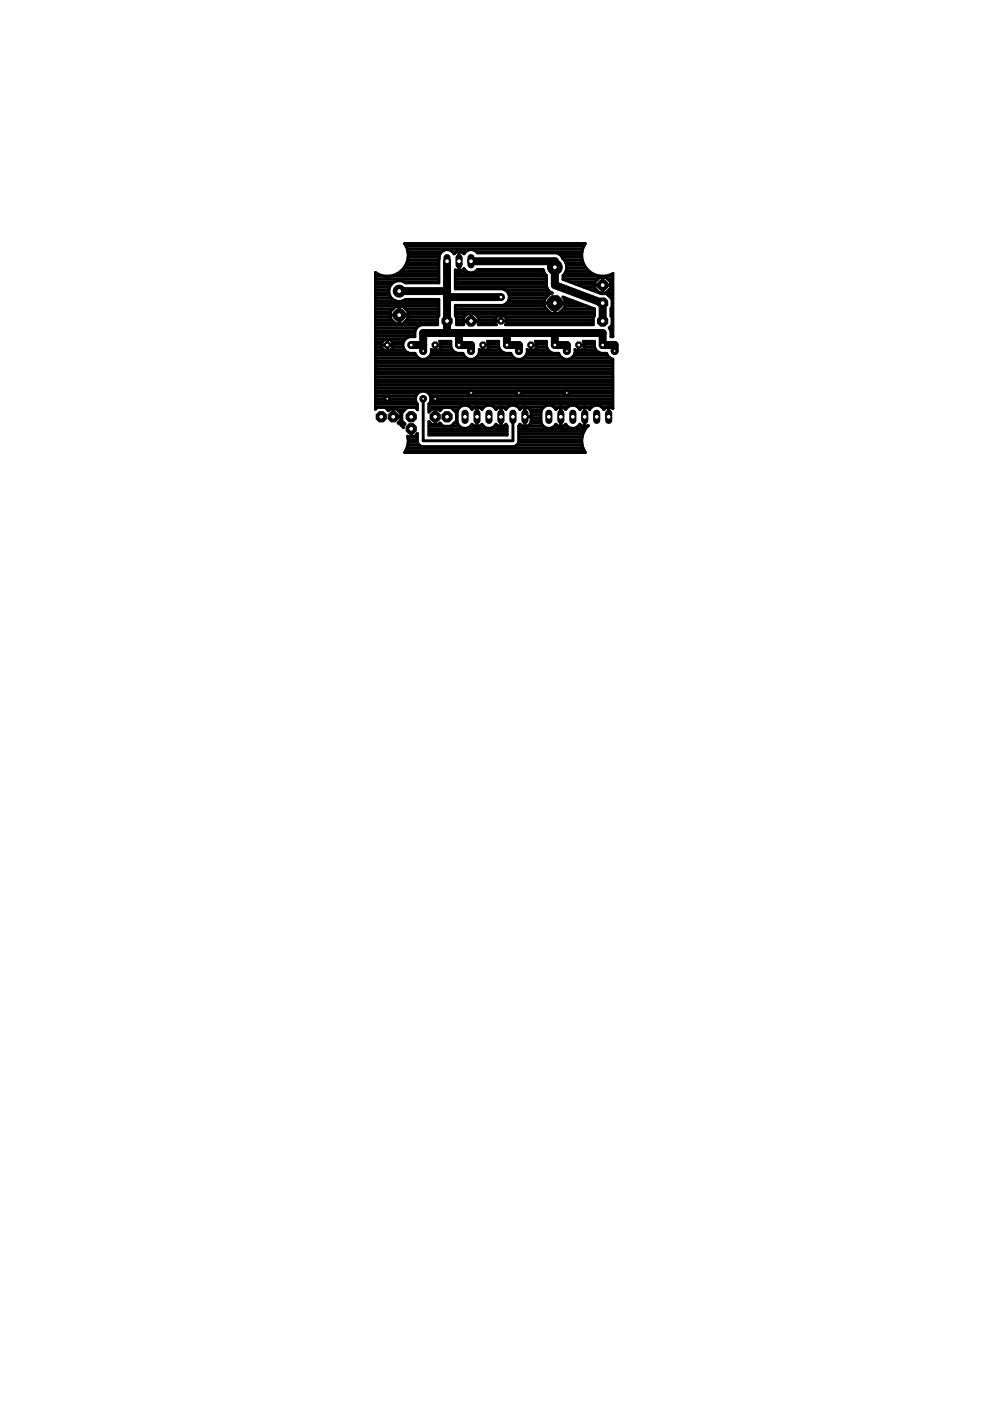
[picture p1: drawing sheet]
<svg xmlns="http://www.w3.org/2000/svg" width="210mm" height="297mm" viewBox="0 0 210 297" stroke-linecap="round" stroke-linejoin="round" font-family="sans-serif">
<path d="M94.8 55.4v15.2M99.9 55.4h17.7v5.1l10.2 3.8v3.8M84.6 61.7h10.2M87.2 73.2h2.5M89.7 74.4v-3.8h38.1v2.6h2.5v1.2M94.8 63h11.4M97.3 70.6v2.6h2.6v1.2M107.5 70.6v2.6h2.5v1.2M117.6 70.6v2.6h2.6v1.2" fill="none" stroke="#000" stroke-width="1.7"/>
<g fill="none" stroke="#000" stroke-width=".61">
<path d="M79.6 58.6h13.4M79.6 59.7h4.2M79.6 59.2h13.4M79.6 58h.4M80.2 58.2l-.6-.4v29l.4-.4h1.7l.7 .7 .3-.4h1.4l.9 1v1.3l-.6 .7 .6 .4M80.2 58.2h.1M80.2 58.2l1.3 .3M84 58.2h.1M84 58.2l-1.3 .3M84.2 58h8.8M85 57.5h.1M85 57.5l-1 .7"/>
<path d="M85.1 57.4h7.9M85.5 59.7h7.5M85.6 56.9h7.4M85.9 56.5l-.9 1M85.9 51.7h.1M85.9 56.5v.1M85.9 51.7l.5 1.2M85.9 51.7l38.2-.1-.6 1.3-.2 1.2M86 56.3h7M86.1 52.2h37.7M86.3 55.7h6.7M86.4 52.8h37.1"/>
<path d="M86.4 52.9l.2 1.2M86.4 52.9h.1M86.4 55.1h6.6M86.5 53.4h7.2M86.5 54.5h6.6M86.6 54h6.7M86.6 54.1l-.2 1.3-.5 1.1M86.6 54.1h.1M95.9 53.4h1M96.5 58.6h19.4M96.5 59.7h19.4M96.5 59.2h19.4"/>
<path d="M96.5 58h19M96.5 57.4h.5M97.3 53.3v4.2M97.3 55.4h.1M97.3 57.4h.1M97.3 56.9h.1M97.3 56.3h.1M97.3 55.7h.1M97.3 55.1h.1M97.3 54.5h.1M97.3 54h.1M97.3 53.4h.1"/>
<path d="M97.6 57.4l-.4 .1-.7-.3v4.1h10.1l.6 .2 .5 .5M97.7 57.4h1.1M97.8 53.4h.9M101 57.4h14.3M101 53.4h22.4M115.1 57.1l.4 1 .4 .3v2.4M115.1 57.1h-13.9a1.66 1.66 0 0 1-2.8-.2l-.8 .5M115.1 57.1h.1M118.7 54h4.6M119.2 54.5h4.2M119.4 58.6h10.5M119.4 59.2h7.4"/>
<path d="M119.6 55.1h3.9M119.8 58h5.9M119.9 55.7h3.8M120 57.4h4.8M120.1 56.9h4.2M120.1 56.3h3.8M120.7 59.7h5.5M123.3 54.1h.1M123.3 54.1l.2 1.3M123.5 55.4h.1M123.5 55.4l.5 1.1M124 56.5v.1"/>
<path d="M124 56.5l.9 1M124.9 57.5h.1M124.9 57.5l1 .7M125.9 58.2h.1M125.9 58.2l1.2 .3M127.8 58.8v3.3M127.8 59.7h.1M127.8 59.2h.1M128.8 59.2h1.1M129.4 59.7h.5M129.6 58.2h.1M129.6 58.2l-1.2 .3"/>
<path d="M129.9 58h.1M129.9 58l-.3 .2M129.9 58v13.4h-.4v-1.1l-.3-.8 .6-.6v-1.7M79.6 79.9h50.3M79.6 79.4h50.3M79.6 78.8h50.3M79.6 78.2h50.3M79.6 77.6h50.3M79.6 77h50.3M79.6 76.5h50.3M79.6 75.9h9.1M79.6 75.3h8.6"/>
<path d="M79.6 74.7h6.8M79.6 74.2h1.8M79.6 73.6h1.3M79.6 73h1.3M79.6 72.4h1.5M79.6 71.9h6.4M79.6 71.3h8.4M79.6 70.7h8.4M79.6 70.1h8.4M79.6 69.6h8.7M79.6 69h9.5M79.6 68.4h4.1"/>
<path d="M79.6 67.8h3.5M79.6 67.2h3.2M79.6 66.7h3.2M79.6 66.1h3.2M79.6 65.5h3.8M79.6 64.9h13.4M79.6 64.3h13.4M79.6 63.8h4.3M79.6 63.2h3.4M79.6 62.6h3.1M79.6 62h2.9M79.6 61.5h2.9"/>
<path d="M79.6 60.9h3M79.6 60.3h3.4M80.9 73.2h2.4M82.1 71.9v2.5M82.1 74.2h.1M82.1 73.6h.1M82.1 73h.1M82.1 72.4h.1M82.8 66.8h3.7M82.8 74.2h2.9M83.1 72.4h2.5M83.3 73.6h2.2"/>
<path d="M83.3 73h2.1M84.6 65v3.6M84.6 68.4h.1M84.6 67.8h.1M84.6 67.2h.1M84.6 66.7h.1M84.6 66.1h.1M84.6 65.5h.1M85.4 63.8h7.6M85.6 68.4h7.2M85.7 74.1l.5 .5 .6 .3h1.2l.2 .5 .5 .5M85.9 65.5h7.1"/>
<path d="M86.2 67.8h6.6M86.5 67.2h6.3M86.5 66.7h6.5M86.5 66.1h6.5M90.7 75.9h8.2M91.2 75.3h7.1M91.5 74.8v-.7l.3 .3h1l.7-.7v-1.1l-.3-.2h2.4a1.94 1.94 0 0 0 1.4 2.5h1.2l.2 .5 .5 .5M91.5 74.8a1.78 1.78 0 0 1-2.8 1.1M91.5 74.7h5.1M91.5 74.2h.1M92.3 74.2h.1M92.3 73.6h.1"/>
<path d="M92.8 67.2v1.7h-3.4a1.94 1.94 0 0 0-1.4 2.5 1.98 1.98 0 0 0-2.6 1.4v.7l.3 .6M92.8 67.2l.2-.2v-3.5h-7a2.21 2.21 0 0 1-3-.3 2.21 2.21 0 0 1 0-3 2.21 2.21 0 0 1 3-.2h7v-5a1.75 1.75 0 0 1 1.2-1.9 1.75 1.75 0 0 1 2.1 .7 1.29 1.29 0 0 1 2.1 0 1.66 1.66 0 0 1 2.8-.2h16.8l.6 .3 .7 .9a2.39 2.39 0 0 1 .1 3.6v.8l8.1 3.1h1.1l1.2 1.1v1.7l-.3 .2v1.7l.3 .2M93 74.2h2.9M93.3 72.4h2.3M93.5 73.2h-1.2v1.2M93.5 73.6h2.1M93.5 73h2.1M96.5 66.7h2.5M96.5 66.1h19.9M96.5 65.5h19.4M96.5 64.9h19M96.5 60.9h19.4"/>
<path d="M96.5 60.3h19.4M96.8 67.2h1.6M96.8 68.4h1.4M96.8 67.8h1.4M98.2 68.1h3.3M98.9 75.9l.6 .3h.7l.7-.3M99.9 66.4v1.7M99.9 67.8h.1M99.9 67.2h.1M99.9 66.7h.1M100.8 66.7h25.2M100.9 75.9h8.1"/>
<path d="M101.3 67.2h4M101.4 75.3h7.1M101.5 68.4h3.5M101.5 67.8h3.5M101.6 74.8l-.3 .6-.4 .5M101.6 74.7h5.2M101.6 74.2h.1M102.4 74.2h.1M102.4 73.6h.1M103.1 74.2h2.9M103.4 72.4h2.3M103.6 73.2h-1.2v1.2"/>
<path d="M103.6 73.6h2.2M103.6 73h2.1M105 68.1h2.4M106 74.1l.5 .5 .6 .3h1.2l.2 .5 .5 .5M106 74.1l-.3-.6v-1.1h-2.4l.3 .2v1.1l-.7 .7h-1l-.3-.3v.7M106.2 66.9v1.2M106.2 67.8h.1M106.2 67.2h.1M107.1 61.5h9.1M107.1 67.2h18.7M107.3 64.3h8.2M107.4 68.4h18.4"/>
<path d="M107.4 67.8h18.4M107.7 62a1.78 1.78 0 0 1-1.1 2.7h-10.1v2.3l.3 .2M107.7 62h9.2M107.8 63.8h7.7M107.9 62.6h8.4M108 63.2h7.7M109 75.9l.7 .3h.7l.6-.3M111 75.9h8.2M111.5 75.3h7.2M111.8 74.8l-.3 .6-.5 .5M111.8 74.7h5.1M111.8 74.2h.1"/>
<path d="M112.6 74.2h.1M112.6 73.6h.1M113.3 74.2h2.9M113.6 72.4h2.3M113.8 73.2h-1.2v1.2M113.8 73.6h2.1M113.8 73h2.1M115.5 64.3h4.3M115.9 60.8v.1M115.9 60.9l.3 .6M116.2 74.1l-.3-.6v-1.1h-2.4l.3 .2v1.1l-.7 .7h-1l-.3-.3v.7M116.2 74.1l.4 .5 .7 .3h1.2a1.77 1.77 0 0 0 2.7 1"/>
<path d="M116.2 61.5h.1M116.2 61.5l.4 .5M116.7 62h.1M116.7 62l.4 .1h-.3l-1.3 1.3v1.8l1.3 1.2h1.7l1.3-1.2v-1.8l-.4-.4 6.6 2.5M117.6 64.3v2.1M117.6 66.1h.1M117.6 65.5h.1M117.6 64.9h.1M117.6 64.3h.1M118.8 66.1h7.2M119.4 65.5h6.6M119.6 63.2h.4"/>
<path d="M119.8 64.9h4.8M119.8 64.3h3.2M119.8 63.8h1.7M121.2 75.9h8.1M121.7 75.3h7.1M121.9 74.8l-.2 .6-.5 .5M121.9 74.7h5.2M121.9 74.2h.1M122.2 60.3h4M122.7 74.2h.1M122.7 73.6h.1M123.4 74.2h2.9"/>
<path d="M123.7 72.4h2.3M123.8 60.9h2.4M123.9 73.2h-1.2v1.2M123.9 73.6h2.2M123.9 73h2.1M125.3 61.5h1.2M126 65.5v1.5l-.2 .2v1.7h-18.7l.3-.3v-1l-.7-.7h-1l-.7 .7v1l.3 .3h-3.9l.1-.2v-1.3l-1-1h-1.3l-1 1 .1 1.5h-1.5v-1.7M126.2 60.5h3.2M126.3 74.1l-.3-.6v-1.1h-2.3l.2 .2v1.1l-.7 .7h-1l-.3-.3v.7M126.3 74.1l.5 .5 .6 .3h1.2l.2 .5 .5 .5M126.9 62h.2M127.8 62h.1"/>
<path d="M127.8 61.5h.1M127.8 60.9h.1M127.8 60.3h.1M128.5 62h1.4M129 62.6h.9M129.1 61.5h.8M129.2 69.6h.7M129.3 75.9l.6 .3v10.4M129.4 60.9h.5M129.4 60.3h.5M129.5 70.1h.4M129.5 71.3h.4"/>
<path d="M129.5 70.7h.4M129.5 66.7h.4M129.5 66.1h.4M129.5 65.5h.4M129.5 63.2h.4M129.7 69h.2M129.8 68.4h.1M129.8 67.8h.1M129.8 67.2h.1M129.8 64.9h.1M129.8 64.3h.1M129.8 63.8h.1"/>
<path d="M79.6 86.3h8.9M79.6 85.7h8.9M79.6 85.1h8.6M79.6 84.6h8.5M79.6 84h8.6M79.6 83.4h9M79.6 82.8h50.3M79.6 82.3h50.3M79.6 81.7h50.3M79.6 81.1h50.3M79.6 80.5h50.3M82.1 86.9h.5"/>
<path d="M83.4 88.4h1.6M83.4 86.7v1.7M83.4 88h.1M83.4 87.4h.1M83.4 86.9h.1M84.2 86.9h1.7M84.5 89.7h1.2M84.8 87.4h.5M84.9 89.2h.3M85 88.6h.2M85 88h.2M85 90.1h.1"/>
<path d="M85.2 90.3h.3M86 95.5h37.9M86.3 95h37.3M86.4 94.7l-.6 1.2h38.2M86.4 94.7h.1M86.4 94.4h2.5M86.4 92.6h2.1M86.5 93.8h2M86.5 93.2h2M87.2 90.9v1.7M87.2 90.9h.1M87.2 92.1h.1"/>
<path d="M87.2 91.5h.1M88.3 92.1h.2M88.5 86.9h.1M88.5 86.9v-1.3a1.63 1.63 0 0 1 .1-2.2 1.63 1.63 0 0 1 2.2 0 1.63 1.63 0 0 1 .1 2.2v1.8l.7-.7h1.3l.4 .4 .7-.7h1.6l1.2 1.1v1.7l-1.2 1.2h-1.6l-.7-.7-.4 .3h-1.3l-.7-.6v2.8h16.6v-1.9M88.5 86.9l-.5-.5h-1.6l-1.2 1.1v1.7l.7 .7-.4 .3v.5l-.5-.6M89.7 84.6v8.9h19.1v-5.1M90.8 83.4h39.1M90.9 86.3h6.7M90.9 90.9h16.6M90.9 92.1h16.6M90.9 91.5h16.6M90.9 90.3h3"/>
<path d="M90.9 89.7h.4M90.9 86.9h.5M90.9 85.7h39M91.2 84h38.7M91.2 85.1h38.7M91.3 84.6h38.6M92.3 88.4h.1M92.3 86.7v3.3M92.3 89.7h.1M92.3 89.2h.1M92.3 88.6h.1M92.3 88h.1"/>
<path d="M92.3 87.4h.1M92.3 86.9h.1M93.1 86.9h.4M93.2 89.7h.1M95.7 90.3h1.7M96.1 86.9h1M96.2 89.7h.8M96.7 87.4h.2M96.8 89.2h.1M96.8 88.6h.1M96.8 88h.1M99.7 86.3h2.9"/>
<path d="M99.8 90.3h.8M101 86.3l-.5 .2-.4 .3a1.68 1.68 0 0 0-1.8-.9 1.68 1.68 0 0 0-1.4 1.4v2.2a1.69 1.69 0 0 0 1.4 1.3 1.69 1.69 0 0 0 1.8-.9 1.32 1.32 0 0 0 2.1 0 1.67 1.67 0 0 0 3 0 1.32 1.32 0 0 0 2.1 0l.2 .4M101.1 88.4h.1M101.1 86.3v4.2M101.1 90.3h.1M101.1 89.7h.1M101.1 89.2h.1M101.1 88.6h.1M101.1 88h.1M101.1 87.4h.1M101.1 86.9h.1M101.2 86.3l.6 .2 .4 .3a1.65 1.65 0 0 1 1.5-.9 1.65 1.65 0 0 1 1.5 .9l.3-.3 .6-.2"/>
<path d="M101.7 90.3h.8M104.7 86.3h3M104.9 90.3h.7M106.2 86.3v4.2M106.2 88.4h.1M106.2 90.3h.1M106.2 89.7h.1M106.2 89.2h.1M106.2 88.6h.1M106.2 88h.1M106.2 87.4h.1M106.2 86.9h.1"/>
<path d="M106.3 86.3l.6 .2 .4 .3a1.65 1.65 0 0 1 1.5-.9 1.65 1.65 0 0 1 1.4 .9l.4-.3 .6-.2M106.8 90.3h.7M109.6 94.4h13.9M109.8 86.3h5.5M109.9 93.8h13.5M110 90.3v3.4l-.5 .8-.5 .2h-19.5l-.8-.6-.2-.4v-1.8l-.6 .7-1.5-.1 .2 1-.2 1.2M110 90.9h14.1M110 93.2h13.4M110 92.6h13.4M110 92.1h13.6M110 91.5h13.8M110 90.3h.7"/>
<path d="M111.3 86.3v4.2M111.3 88.4h1.3M111.3 90.3h.1M111.3 89.7h.1M111.3 89.2h.1M111.3 88.6h.1M111.3 88h.1M111.3 87.4h.1M111.3 86.9h.1M111.4 86.3a1.31 1.31 0 0 1 1.2 1.2v1.7a1.32 1.32 0 0 1-.9 1.2 1.32 1.32 0 0 1-1.5-.5l-.2 .4M111.9 90.3h3.3M112.4 86.9h2.5"/>
<path d="M112.5 89.7h2.3M112.6 89.2h2.1M112.6 88.6h2.1M112.6 88h2.1M112.6 87.4h2.1M117.4 86.3h3M117.5 90.3h.8M118.8 86.3l-.6 .2-.3 .3a1.68 1.68 0 0 0-1.8-.9 1.68 1.68 0 0 0-1.4 1.4v2.2a1.69 1.69 0 0 0 1.4 1.3 1.69 1.69 0 0 0 1.8-.9 1.3 1.3 0 0 0 2.1 0 1.69 1.69 0 0 0 2.9 0 1.3 1.3 0 0 0 1.8 .3l-.7 .8M118.9 88.4h.1M118.9 86.3v4.2M118.9 90.3h.1M118.9 89.7h.1"/>
<path d="M118.9 89.2h.1M118.9 88.6h.1M118.9 88h.1M118.9 87.4h.1M118.9 86.9h.1M119 86.3l.6 .2 .4 .3a1.67 1.67 0 0 1 1.4-.9 1.67 1.67 0 0 1 1.5 .9l.4-.3 .6-.2M119.5 90.3h.8M122.5 86.3h3M122.6 90.3h.8M123.3 93.5h.1M123.3 93.5l.2 1.2M123.5 92.2h.1"/>
<path d="M123.5 94.7h.1M123.5 92.2l-.2 1.3M123.5 94.7l.5 1.2M124 88.4h.1M124 86.3v4.2M124 90.3h.1M124 89.7h.1M124 89.2h.1M124 88.6h.1M124 88h.1M124 87.4h.1M124 86.9h.1"/>
<path d="M124 91v.1M124 95.9h.1M124 91l-.5 1.2M124.1 86.3l.6 .2 .3 .3a1.67 1.67 0 0 1 1.5-.9 1.67 1.67 0 0 1 1.5 .9l.4-.3 .5-.2M124.5 90.3h.2M127.6 86.3h2.3M129.1 88.4h.1M129.1 86.3v2.1M129.1 88h.1M129.1 87.4h.1M129.1 86.9h.1M129.2 86.3l.7 .3"/>
<path d="M129.9 86.6h.1"/>
<circle cx="82.1" cy="73.1" r="1.32"/>
<circle cx="84.6" cy="66.8" r="1.97"/>
<circle cx="127.8" cy="60.5" r="1.78"/>
</g>
<circle cx="82.1" cy="73.2" r=".71" fill="#000" stroke="#000" stroke-width=".21"/>
<circle cx="82.1" cy="73.2" r=".4" fill="#fff" stroke="#000" stroke-width=".21"/>
<circle cx="87.2" cy="73.2" r=".71" fill="#000" stroke="#000" stroke-width=".21"/>
<circle cx="87.2" cy="73.2" r=".4" fill="#fff" stroke="#000" stroke-width=".21"/>
<circle cx="92.3" cy="73.2" r=".71" fill="#000" stroke="#000" stroke-width=".21"/>
<circle cx="92.3" cy="73.2" r=".4" fill="#fff" stroke="#000" stroke-width=".21"/>
<circle cx="97.3" cy="73.2" r=".71" fill="#000" stroke="#000" stroke-width=".21"/>
<circle cx="97.3" cy="73.2" r=".4" fill="#fff" stroke="#000" stroke-width=".21"/>
<circle cx="102.4" cy="73.2" r=".71" fill="#000" stroke="#000" stroke-width=".21"/>
<circle cx="102.4" cy="73.2" r=".4" fill="#fff" stroke="#000" stroke-width=".21"/>
<circle cx="107.5" cy="73.2" r=".71" fill="#000" stroke="#000" stroke-width=".21"/>
<circle cx="107.5" cy="73.2" r=".4" fill="#fff" stroke="#000" stroke-width=".21"/>
<circle cx="112.6" cy="73.2" r=".71" fill="#000" stroke="#000" stroke-width=".21"/>
<circle cx="112.6" cy="73.2" r=".4" fill="#fff" stroke="#000" stroke-width=".21"/>
<circle cx="117.6" cy="73.2" r=".71" fill="#000" stroke="#000" stroke-width=".21"/>
<circle cx="117.6" cy="73.2" r=".4" fill="#fff" stroke="#000" stroke-width=".21"/>
<circle cx="122.7" cy="73.2" r=".71" fill="#000" stroke="#000" stroke-width=".21"/>
<circle cx="122.7" cy="73.2" r=".4" fill="#fff" stroke="#000" stroke-width=".21"/>
<circle cx="127.8" cy="73.2" r=".71" fill="#000" stroke="#000" stroke-width=".21"/>
<circle cx="127.8" cy="73.2" r=".4" fill="#fff" stroke="#000" stroke-width=".21"/>
<path d="M99.9 54.6v1.6" fill="none" stroke="#000" stroke-width="1.5"/>
<circle cx="99.9" cy="55.4" r=".51" fill="#fff" stroke="#000" stroke-width=".21"/>
<path d="M97.3 54.6v1.6" fill="none" stroke="#000" stroke-width="1.5"/>
<circle cx="97.3" cy="55.4" r=".51" fill="#fff" stroke="#000" stroke-width=".21"/>
<path d="M94.8 54.6v1.6" fill="none" stroke="#000" stroke-width="1.5"/>
<circle cx="94.8" cy="55.4" r=".51" fill="#fff" stroke="#000" stroke-width=".21"/>
<circle cx="127.8" cy="64.3" r="1.17" fill="#000" stroke="#000" stroke-width=".21"/>
<circle cx="127.8" cy="64.3" r=".51" fill="#fff" stroke="#000" stroke-width=".21"/>
<circle cx="127.8" cy="60.5" r="1.17" fill="#000" stroke="#000" stroke-width=".21"/>
<circle cx="127.8" cy="60.5" r=".51" fill="#fff" stroke="#000" stroke-width=".21"/>
<circle cx="106.2" cy="63" r=".71" fill="#000" stroke="#000" stroke-width=".21"/>
<circle cx="106.2" cy="63" r=".4" fill="#fff" stroke="#000" stroke-width=".21"/>
<circle cx="106.2" cy="68.1" r=".71" fill="#000" stroke="#000" stroke-width=".21"/>
<circle cx="106.2" cy="68.1" r=".4" fill="#fff" stroke="#000" stroke-width=".21"/>
<circle cx="117.6" cy="64.3" r="1.7" fill="#000" stroke="#000" stroke-width=".21"/>
<circle cx="117.6" cy="64.3" r=".51" fill="#fff" stroke="#000" stroke-width=".21"/>
<circle cx="117.6" cy="56.7" r="1.57" fill="#000" stroke="#000" stroke-width=".21"/>
<circle cx="117.6" cy="56.7" r=".51" fill="#fff" stroke="#000" stroke-width=".21"/>
<circle cx="84.6" cy="61.7" r="1.27" fill="#000" stroke="#000" stroke-width=".21"/>
<circle cx="84.6" cy="61.7" r=".51" fill="#fff" stroke="#000" stroke-width=".21"/>
<circle cx="84.6" cy="66.8" r="1.38" fill="#000" stroke="#000" stroke-width=".21"/>
<circle cx="84.6" cy="66.8" r=".51" fill="#fff" stroke="#000" stroke-width=".21"/>
<circle cx="80.8" cy="88.4" r="1.17" fill="#000" stroke="#000" stroke-width=".21"/>
<circle cx="80.8" cy="88.4" r=".51" fill="#fff" stroke="#000" stroke-width=".21"/>
<circle cx="87.2" cy="88.4" r="1.17" fill="#000" stroke="#000" stroke-width=".21"/>
<circle cx="87.2" cy="88.4" r=".51" fill="#fff" stroke="#000" stroke-width=".21"/>
<circle cx="94.8" cy="88.4" r="1.17" fill="#000" stroke="#000" stroke-width=".21"/>
<circle cx="94.8" cy="88.4" r=".51" fill="#fff" stroke="#000" stroke-width=".21"/>
<circle cx="99.9" cy="68.1" r="1.17" fill="#000" stroke="#000" stroke-width=".21"/>
<circle cx="99.9" cy="68.1" r=".51" fill="#fff" stroke="#000" stroke-width=".21"/>
<circle cx="94.8" cy="68.1" r="1.17" fill="#000" stroke="#000" stroke-width=".21"/>
<circle cx="94.8" cy="68.1" r=".51" fill="#fff" stroke="#000" stroke-width=".21"/>
<circle cx="127.8" cy="68.1" r="1.17" fill="#000" stroke="#000" stroke-width=".21"/>
<circle cx="127.8" cy="68.1" r=".51" fill="#fff" stroke="#000" stroke-width=".21"/>
<path d="M116.4 87.6v1.5" fill="none" stroke="#000" stroke-width="1.5"/>
<circle cx="116.4" cy="88.4" r=".51" fill="#fff" stroke="#000" stroke-width=".21"/>
<path d="M118.9 87.6v1.5" fill="none" stroke="#000" stroke-width="1.5"/>
<circle cx="118.9" cy="88.4" r=".51" fill="#fff" stroke="#000" stroke-width=".21"/>
<path d="M121.5 87.6v1.5" fill="none" stroke="#000" stroke-width="1.5"/>
<circle cx="121.5" cy="88.4" r=".51" fill="#fff" stroke="#000" stroke-width=".21"/>
<path d="M124 87.6v1.5" fill="none" stroke="#000" stroke-width="1.5"/>
<circle cx="124" cy="88.4" r=".51" fill="#fff" stroke="#000" stroke-width=".21"/>
<path d="M126.5 87.6v1.5" fill="none" stroke="#000" stroke-width="1.5"/>
<circle cx="126.5" cy="88.4" r=".51" fill="#fff" stroke="#000" stroke-width=".21"/>
<path d="M129.1 87.6v1.5" fill="none" stroke="#000" stroke-width="1.5"/>
<circle cx="129.1" cy="88.4" r=".51" fill="#fff" stroke="#000" stroke-width=".21"/>
<path d="M98.6 87.6v1.5" fill="none" stroke="#000" stroke-width="1.5"/>
<circle cx="98.6" cy="88.4" r=".51" fill="#fff" stroke="#000" stroke-width=".21"/>
<path d="M101.1 87.6v1.5" fill="none" stroke="#000" stroke-width="1.5"/>
<circle cx="101.1" cy="88.4" r=".51" fill="#fff" stroke="#000" stroke-width=".21"/>
<path d="M103.7 87.6v1.5" fill="none" stroke="#000" stroke-width="1.5"/>
<circle cx="103.7" cy="88.4" r=".51" fill="#fff" stroke="#000" stroke-width=".21"/>
<path d="M106.2 87.6v1.5" fill="none" stroke="#000" stroke-width="1.5"/>
<circle cx="106.2" cy="88.4" r=".51" fill="#fff" stroke="#000" stroke-width=".21"/>
<path d="M108.8 87.6v1.5" fill="none" stroke="#000" stroke-width="1.5"/>
<circle cx="108.8" cy="88.4" r=".51" fill="#fff" stroke="#000" stroke-width=".21"/>
<path d="M111.3 87.6v1.5" fill="none" stroke="#000" stroke-width="1.5"/>
<circle cx="111.3" cy="88.4" r=".51" fill="#fff" stroke="#000" stroke-width=".21"/>
<circle cx="92.3" cy="88.4" r="1.17" fill="#000" stroke="#000" stroke-width=".21"/>
<circle cx="92.3" cy="88.4" r=".51" fill="#fff" stroke="#000" stroke-width=".21"/>
<circle cx="87.2" cy="90.9" r="1.17" fill="#000" stroke="#000" stroke-width=".21"/>
<circle cx="87.2" cy="90.9" r=".51" fill="#fff" stroke="#000" stroke-width=".21"/>
<circle cx="83.4" cy="88.4" r="1.17" fill="#000" stroke="#000" stroke-width=".21"/>
<circle cx="83.4" cy="88.4" r=".51" fill="#fff" stroke="#000" stroke-width=".21"/>
<circle cx="89.7" cy="84.6" r=".72" fill="#000" stroke="#000" stroke-width=".21"/>
<circle cx="89.7" cy="84.6" r=".3" fill="#fff" stroke="#000" stroke-width=".21"/>
<circle cx="82.1" cy="84.6" r=".72" fill="#000" stroke="#000" stroke-width=".21"/>
<circle cx="82.1" cy="84.6" r=".3" fill="#fff" stroke="#000" stroke-width=".21"/>
<circle cx="92.3" cy="84.6" r=".72" fill="#000" stroke="#000" stroke-width=".21"/>
<circle cx="92.3" cy="84.6" r=".3" fill="#fff" stroke="#000" stroke-width=".21"/>
<circle cx="99.9" cy="83.3" r=".72" fill="#000" stroke="#000" stroke-width=".21"/>
<circle cx="99.9" cy="83.3" r=".3" fill="#fff" stroke="#000" stroke-width=".21"/>
<circle cx="110" cy="83.3" r=".72" fill="#000" stroke="#000" stroke-width=".21"/>
<circle cx="110" cy="83.3" r=".3" fill="#fff" stroke="#000" stroke-width=".21"/>
<circle cx="120.2" cy="83.3" r=".72" fill="#000" stroke="#000" stroke-width=".21"/>
<circle cx="120.2" cy="83.3" r=".3" fill="#fff" stroke="#000" stroke-width=".21"/>
<circle cx="89.7" cy="74.4" r=".72" fill="#000" stroke="#000" stroke-width=".21"/>
<circle cx="89.7" cy="74.4" r=".3" fill="#fff" stroke="#000" stroke-width=".21"/>
<circle cx="99.9" cy="74.4" r=".72" fill="#000" stroke="#000" stroke-width=".21"/>
<circle cx="99.9" cy="74.4" r=".3" fill="#fff" stroke="#000" stroke-width=".21"/>
<circle cx="110" cy="74.4" r=".72" fill="#000" stroke="#000" stroke-width=".21"/>
<circle cx="110" cy="74.4" r=".3" fill="#fff" stroke="#000" stroke-width=".21"/>
<circle cx="120.2" cy="74.4" r=".72" fill="#000" stroke="#000" stroke-width=".21"/>
<circle cx="120.2" cy="74.4" r=".3" fill="#fff" stroke="#000" stroke-width=".21"/>
<circle cx="130.3" cy="74.4" r=".72" fill="#000" stroke="#000" stroke-width=".21"/>
<circle cx="130.3" cy="74.4" r=".3" fill="#fff" stroke="#000" stroke-width=".21"/>
</svg>
